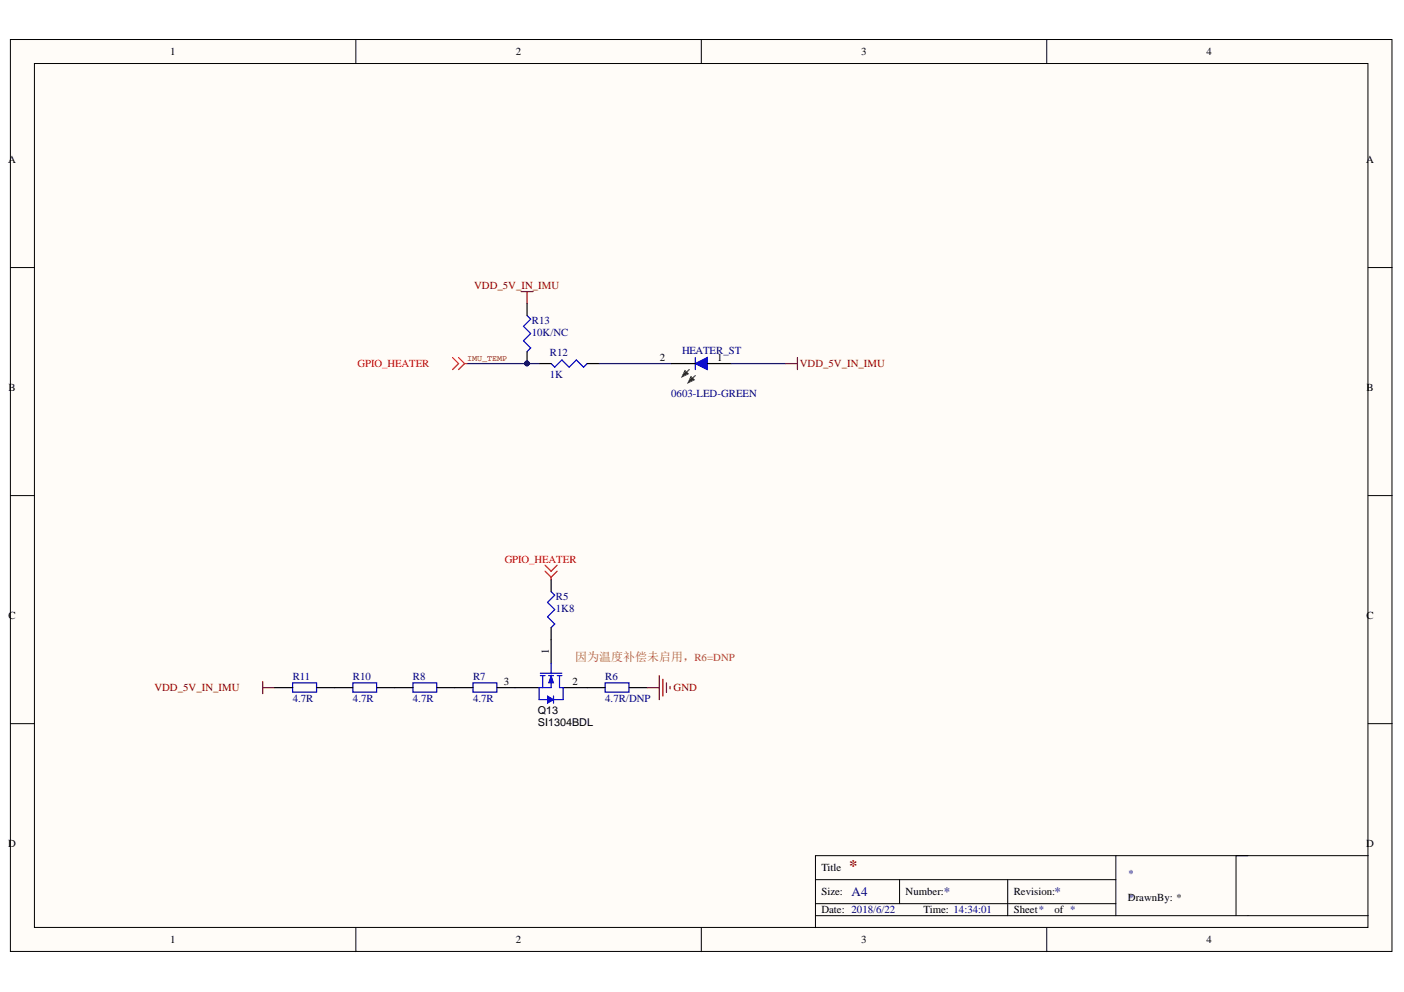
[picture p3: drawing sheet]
<svg xmlns="http://www.w3.org/2000/svg" width="297mm" height="210mm" viewBox="0 0 297 210" stroke-linecap="round" stroke-linejoin="round" font-family="sans-serif">
<defs><g id="words">
<text font-size="3.4" fill="#800000" x="179.7" y="184.4">*</text>
<g font-size="2.7" fill="#000080">
<text x="180.2" y="189.6">A4</text>
<text x="199.7" y="189.6">*</text>
<text x="223.1" y="189.6">*</text>
</g>
<text font-size="2.5" fill="#ad660b" x="121.7" y="139.9">因为温度补偿未启用，R6=DNP</text>
<g font-size="2.3">
<text x="36" y="11.7">1</text>
<text x="109.1" y="11.7">2</text>
<text x="182.2" y="11.7">3</text>
<text x="255.3" y="11.7">4</text>
<text x="1.7" y="34.5">A</text>
<text x="289" y="34.5">A</text>
<text x="139.6" y="76.5">2</text>
<text x="151.7" y="76.5">1</text>
<text x="1.8" y="82.8">B</text>
<text x="289.1" y="82.8">B</text>
<text x="1.8" y="131.1">C</text>
<text x="289.1" y="131.1">C</text>
<text x="116.1" y="138.4" transform="rotate(-90 116.1 138.4)">1</text>
<text x="106.6" y="145">3</text>
<text x="121.2" y="145">2</text>
<text x="113.8" y="151.1">Q13</text>
<text x="113.8" y="153.7">SI1304BDL</text>
<text x="1.7" y="179.3">D</text>
<text x="289" y="179.3">D</text>
<text x="173.8" y="184.4">Title</text>
<text x="173.8" y="189.5">Size:</text>
<text x="191.6" y="189.5">Number:</text>
<text x="214.5" y="189.5">Revision:</text>
<text x="238.6" y="190.7">DrawnBy: *</text>
<text x="173.8" y="193.3">Date: 2018/6/22</text>
<text x="195.4" y="193.3">Time: 14:34:01</text>
<text x="214.5" y="193.3">Sheet*</text>
<text x="223.1" y="193.3">of *</text>
<text x="36" y="199.6">1</text>
<text x="109.1" y="199.6">2</text>
<text x="182.2" y="199.6">3</text>
<text x="255.3" y="199.6">4</text>
</g>
<g font-size="2.3" fill="#800000">
<text x="100.3" y="61.2">VDD_5V_IN_IMU</text>
<text x="169.2" y="77.7">VDD_5V_IN_IMU</text>
<text x="32.7" y="146.3">VDD_5V_IN_IMU</text>
<text x="142.5" y="146.3">GND</text>
</g>
<g font-size="2.3" fill="#000080">
<text x="112.5" y="68.6">R13</text>
<text x="112.5" y="71.1">10K/NC</text>
<text x="116.3" y="75.4">R12</text>
<text x="144.3" y="74.9">HEATER_ST</text>
<text x="116.3" y="80">1K</text>
<text x="142" y="84.1">0603-LED-GREEN</text>
<text x="117.6" y="127">R5</text>
<text x="117.6" y="129.5">1K8</text>
<text x="61.9" y="144">R11</text>
<text x="74.7" y="144">R10</text>
<text x="87.4" y="144">R8</text>
<text x="100.1" y="144">R7</text>
<text x="128" y="144">R6</text>
<text x="61.9" y="148.5">4.7R</text>
<text x="74.7" y="148.5">4.7R</text>
<text x="87.4" y="148.5">4.7R</text>
<text x="100.1" y="148.5">4.7R</text>
<text x="128" y="148.5">4.7R/DNP</text>
<text x="238.6" y="185.7">*</text>
<text x="238.6" y="190.7">*</text>
</g>
<g font-size="2.3" fill="#f00">
<text x="75.6" y="77.7">GPIO_HEATER</text>
<text x="106.8" y="119.1">GPIO_HEATER</text>
</g>
<text font-size="1.8" fill="#800000" x="98.8" y="76.4">IMU_TEMP</text>
</g></defs>
<g fill="#fffcf8" stroke="#000" stroke-width=".21">
<path d="M2.2 8.4h292.3v192.9h-292.3z"/>
<path d="M7.3 13.4h282.1v182.8h-282.1z"/>
</g>
<g fill="none" stroke="#000" stroke-width=".21">
<path d="M75.3 8.4v5M148.4 8.4v5M221.5 8.4v5M2.2 56.6h5.1M289.5 56.6h5M2.2 104.9h5.1M289.5 104.9h5M2.2 153.1h5.1M289.5 153.1h5M75.3 196.3v5.1M148.4 196.3v5.1M172.5 186.1h63.6"/>
<path d="M172.5 193.8h117M172.5 191.2h63.6M190.3 186.1v5.1M213.2 186.1v7.7M221.5 196.3v5.1M236.1 181.1v12.7M264 181.1h-91.5v15.2M289.5 181.1h-28v12.7"/>
</g>
<path d="M116.6 76.9l.8 .8 1.5-1.5 1.5 1.5 1.5-1.5 1.6 1.5 .7-.8" fill="none" stroke="#00f" stroke-width=".25"/>
<path d="M114.1 76.9h2.5M124.2 76.9h2.6" fill="none" stroke="#000" stroke-width=".25"/>
<path d="M126.8 76.9h15.2" fill="none" stroke="#000080" stroke-width=".25"/>
<path d="M147.1 76.9l2.5-1.2v2.5z" fill="#00f"/>
<path d="M147.1 76.9l2.5-1.2v2.5zM147.1 75.7v2.5" fill="none" stroke="#00f" stroke-width=".25"/>
<path d="M145.8 78.2l-1.2 1.3" fill="none" stroke="#00bf00" stroke-width=".25"/>
<path d="M144.9 78.4l.7 .7-1.3 .7z" fill="#00bf00"/>
<path d="M144.9 78.4l.7 .7-1.3 .7z" fill="none" stroke="#00bf00" stroke-width=".21"/>
<path d="M142 76.9h5.1" fill="none" stroke="#000" stroke-width=".25"/>
<path d="M147.1 79.5l-1.3 1.2" fill="none" stroke="#00bf00" stroke-width=".25"/>
<path d="M146.2 79.7l.7 .7-1.3 .6z" fill="#00bf00"/>
<path d="M146.2 79.7l.7 .7-1.3 .6z" fill="none" stroke="#00bf00" stroke-width=".21"/>
<path d="M111.5 64.2v2.6M111.5 74.4v2.5M149.6 76.9h5.1M116.6 135.3v5.1" fill="none" stroke="#000" stroke-width=".25"/>
<path d="M154.7 76.9h11.5" fill="none" stroke="#000080" stroke-width=".25"/>
<path d="M111.5 66.8l.8 .7-1.6 1.6 1.6 1.5-1.6 1.5 1.6 1.5-.8 .8M114.3 142.5h4.6M114.3 143h1M114.8 143v2.5M116.1 143h1M116.6 140.4v2.1M116.6 143v2.5h-2.5M117.9 143h1M118.4 143v2.5" fill="none" stroke="#00f" stroke-width=".25"/>
<circle cx="111.5" cy="76.9" r=".48" fill="#000080" stroke="#000080" stroke-width=".21"/>
<path d="M116.6 143l.5 1.5h-1z" fill="#00f"/>
<path d="M116.6 143l.5 1.5h-1z" fill="none" stroke="#00f" stroke-width=".21"/>
<path d="M118.4 145.5h.7" fill="none" stroke="#00f" stroke-width=".25"/>
<path d="M109 145.5h5.1M119.1 145.5h5.1" fill="none" stroke="#000" stroke-width=".25"/>
<path d="M115.8 147.3l1.3 .7-1.3 .8z" fill="#00f"/>
<path d="M115.8 147.3l1.3 .7-1.3 .8z" fill="none" stroke="#00f" stroke-width=".21"/>
<path d="M116.6 125.2l.8 .7-1.6 1.6 1.6 1.5-1.6 1.5 1.6 1.5-.8 .8M114.1 145.5v2.5h1.7M117.1 147.3v1.5M119.1 145.5v2.5h-2" fill="none" stroke="#00f" stroke-width=".25"/>
<path d="M61.9 144.5h5.1v2h-5.1zM74.7 144.5h5v2h-5zM87.4 144.5h5v2h-5zM100.1 144.5h5v2h-5zM128 144.5h5.1v2h-5.1z" fill="none" stroke="#0000bf" stroke-width=".25"/>
<path d="M116.6 122.6v2.6M116.6 132.8v2.5M58.1 145.5h3.8M67 145.5h7.7M79.7 145.5h7.7M92.4 145.5h7.7M105.2 145.5h3.8M124.2 145.5h3.8M133.1 145.5h3.8" fill="none" stroke="#000" stroke-width=".25"/>
<path d="M110.2 61.7h2.6M111.5 61.7v2.5M166.2 76.9h2.5M168.7 75.7v2.5M55.6 144.2v2.6M55.6 145.5h2.5M136.9 145.5h2.6M139.5 143v5M140.2 143.7v3.6M141 144.5v2M141.8 145.2v.6" fill="none" stroke="#800000" stroke-width=".25"/>
<path d="M95.8 75.7l1.2 1.2-1.2 1.3M97 75.7l1.3 1.2M98.3 76.9l-1.3 1.3M98.3 76.9h.5M115.3 119.6l1.3 1.3 1.3-1.3M115.3 120.9l1.3 1.2M116.6 122.1v.5M117.9 120.9l-1.3 1.2" fill="none" stroke="#f00" stroke-width=".25"/>
<path d="M98.8 76.9h15.3" fill="none" stroke="#000080" stroke-width=".25"/>
<circle cx="111.5" cy="76.9" r=".48" fill="#000080" stroke="#000080" stroke-width=".21"/>
<use href="#words"/>
</svg>
